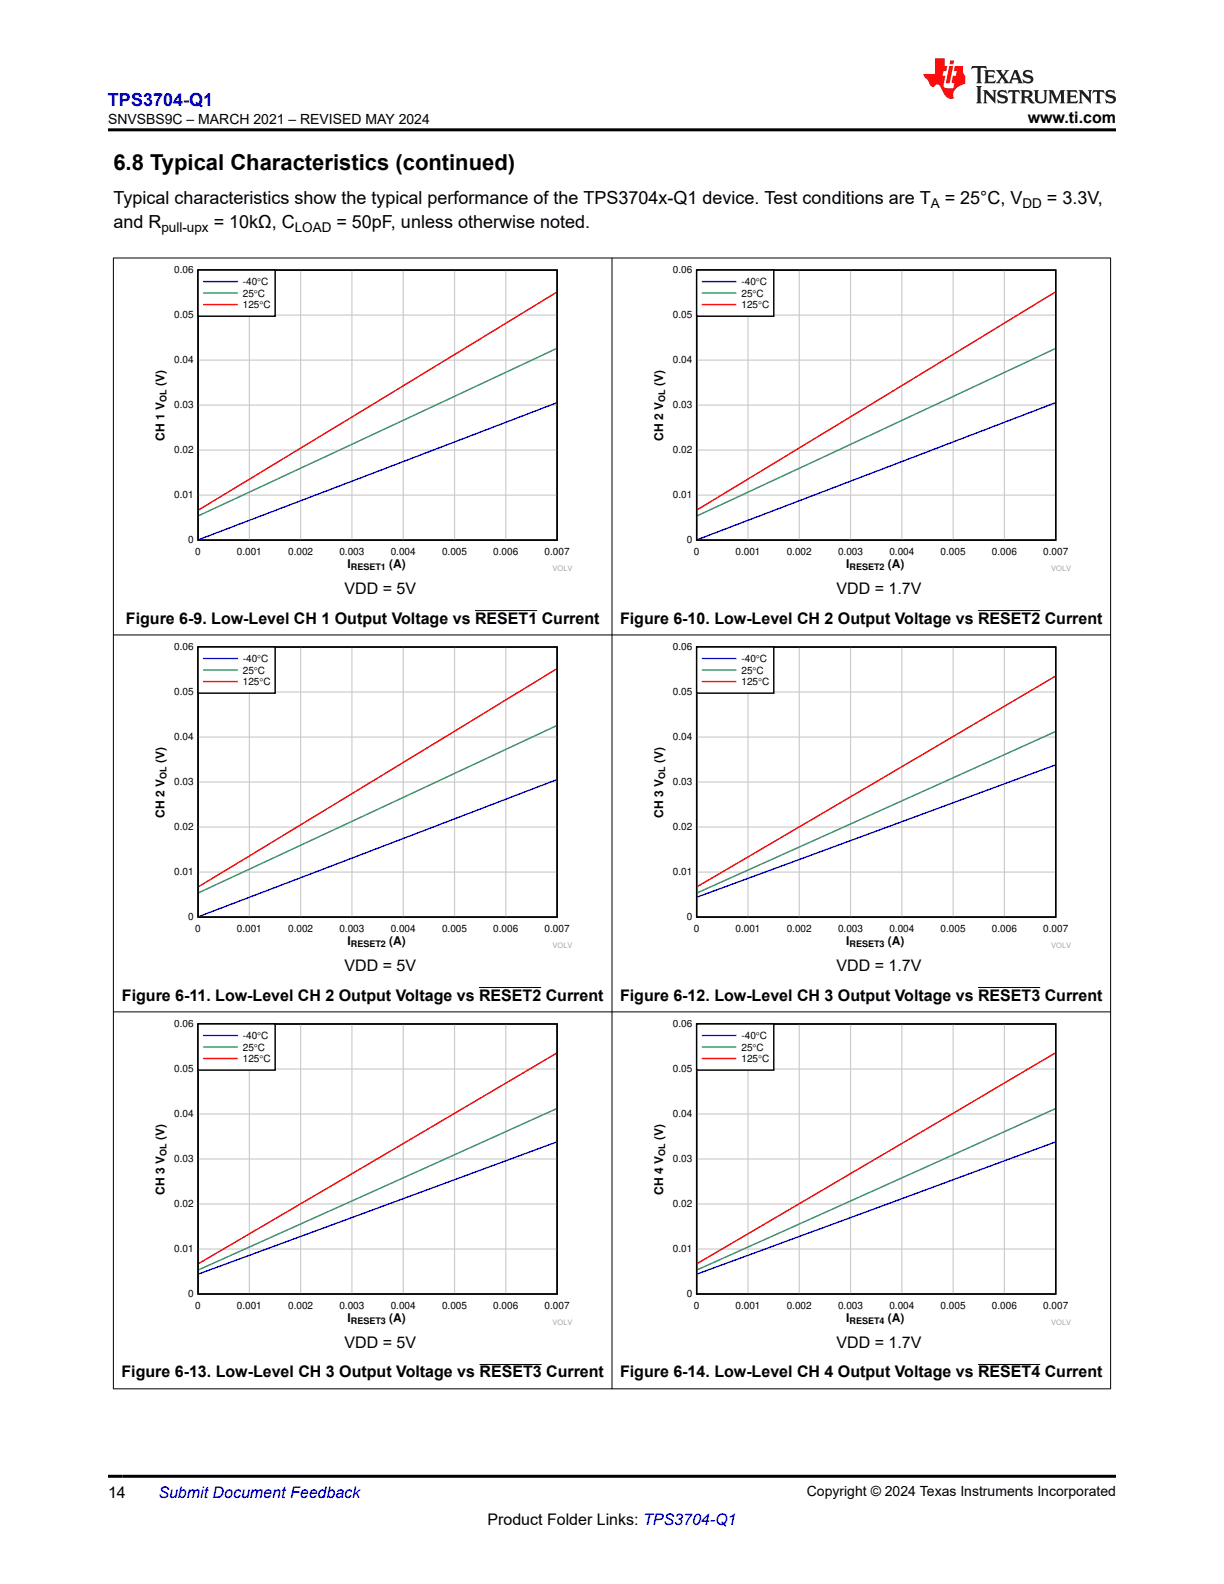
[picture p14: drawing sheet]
<svg xmlns="http://www.w3.org/2000/svg" width="216mm" height="279mm" viewBox="0 0 216 279" stroke-linecap="round" stroke-linejoin="round" font-family="sans-serif">
<defs><g id="words">
<text font-size="3.9" x="20" y="29.9">6.8 Typical Characteristics (continued)</text>
<text font-size="3.2" fill="#00f" x="19" y="18.7">TPS3704-Q1</text>
<g font-size="3.2">
<text x="20" y="36.1">Typical characteristics show the typical performance of the TPS3704x-Q1 device. Test conditions are T</text>
<text x="20" y="40.3">and R</text>
<text x="37.7" y="40.3">= 10kΩ, C</text>
<text x="59.3" y="40.3">= 50pF, unless otherwise noted.</text>
<text x="166.6" y="36.1">= 25°C, V</text>
<text x="184.7" y="36.1">= 3.3V,</text>
</g>
<g font-size="2.8">
<text x="181.3" y="21.8">www.ti.com</text>
<text x="60.8" y="104.8">VDD = 5V</text>
<text x="147.6" y="104.8">VDD = 1.7V</text>
<text x="22.2" y="110">Figure 6-9. Low-Level CH 1 Output Voltage vs RESET1 Current</text>
<text x="109.4" y="110">Figure 6-10. Low-Level CH 2 Output Voltage vs RESET2 Current</text>
<text x="60.8" y="171.3">VDD = 5V</text>
<text x="147.6" y="171.3">VDD = 1.7V</text>
<text x="21.5" y="176.5">Figure 6-11. Low-Level CH 2 Output Voltage vs RESET2 Current</text>
<text x="109.4" y="176.5">Figure 6-12. Low-Level CH 3 Output Voltage vs RESET3 Current</text>
<text x="60.8" y="237.8">VDD = 5V</text>
<text x="147.6" y="237.8">VDD = 1.7V</text>
<text x="21.4" y="243">Figure 6-13. Low-Level CH 3 Output Voltage vs RESET3 Current</text>
<text x="109.4" y="243">Figure 6-14. Low-Level CH 4 Output Voltage vs RESET4 Current</text>
<text x="19" y="264.2">14</text>
<text x="86" y="269">Product Folder Links: TPS3704-Q1</text>
</g>
<text font-size="2.8" fill="#00f" x="27.9" y="264.2">Submit Document Feedback</text>
<g font-size="2.5">
<text x="19.1" y="21.9">SNVSBS9C – MARCH 2021 – REVISED MAY 2024</text>
<text x="142.3" y="263.9">Copyright © 2024 Texas Instruments Incorporated</text>
</g>
<g font-size="2.4">
<text x="28.5" y="40.9">pull-upx</text>
<text x="52" y="40.9">LOAD</text>
<text x="164.2" y="36.7">A</text>
<text x="180.4" y="36.7">DD</text>
</g>
<g font-size="2.1">
<text x="29" y="68.1" transform="rotate(-90 29 68.1)">(V)</text>
<text x="117" y="68.1" transform="rotate(-90 117 68.1)">(V)</text>
<text x="29" y="77.7" transform="rotate(-90 29 77.7)">CH 1 V</text>
<text x="117" y="77.7" transform="rotate(-90 117 77.7)">CH 2 V</text>
<text x="61.3" y="100.2">I</text>
<text x="68.6" y="100.2">(A)</text>
<text x="149.3" y="100.2">I</text>
<text x="156.6" y="100.2">(A)</text>
<text x="29" y="134.6" transform="rotate(-90 29 134.6)">(V)</text>
<text x="117" y="134.6" transform="rotate(-90 117 134.6)">(V)</text>
<text x="29" y="144.2" transform="rotate(-90 29 144.2)">CH 2 V</text>
<text x="117" y="144.2" transform="rotate(-90 117 144.2)">CH 3 V</text>
<text x="61.3" y="166.7">I</text>
<text x="68.6" y="166.7">(A)</text>
<text x="149.3" y="166.7">I</text>
<text x="156.6" y="166.7">(A)</text>
<text x="29" y="201.1" transform="rotate(-90 29 201.1)">(V)</text>
<text x="117" y="201.1" transform="rotate(-90 117 201.1)">(V)</text>
<text x="29" y="210.7" transform="rotate(-90 29 210.7)">CH 3 V</text>
<text x="117" y="210.7" transform="rotate(-90 117 210.7)">CH 4 V</text>
<text x="61.3" y="233.2">I</text>
<text x="68.6" y="233.2">(A)</text>
<text x="149.3" y="233.2">I</text>
<text x="156.6" y="233.2">(A)</text>
</g>
<g font-size="1.8">
<text x="30.7" y="48.2">0.06</text>
<text x="42.8" y="50.3">-40qC</text>
<text x="42.8" y="52.3">25qC</text>
<text x="118.7" y="48.2">0.06</text>
<text x="130.8" y="50.3">-40qC</text>
<text x="130.8" y="52.3">25qC</text>
<text x="30.7" y="56.2">0.05</text>
<text x="42.8" y="54.4">125qC</text>
<text x="118.7" y="56.2">0.05</text>
<text x="130.8" y="54.4">125qC</text>
<text x="30.7" y="64.1">0.04</text>
<text x="118.7" y="64.1">0.04</text>
<text x="30.7" y="72">0.03</text>
<text x="118.7" y="72">0.03</text>
<text x="30.7" y="80">0.02</text>
<text x="118.7" y="80">0.02</text>
<text x="30.7" y="87.9">0.01</text>
<text x="118.7" y="87.9">0.01</text>
<text x="33.2" y="95.9">0</text>
<text x="121.1" y="95.9">0</text>
<text x="34.4" y="97.9">0</text>
<text x="41.8" y="97.9">0.001</text>
<text x="50.8" y="97.9">0.002</text>
<text x="59.9" y="97.9">0.003</text>
<text x="68.9" y="97.9">0.004</text>
<text x="78" y="97.9">0.005</text>
<text x="87" y="97.9">0.006</text>
<text x="96.1" y="97.9">0.007</text>
<text x="122.4" y="97.9">0</text>
<text x="129.7" y="97.9">0.001</text>
<text x="138.8" y="97.9">0.002</text>
<text x="147.8" y="97.9">0.003</text>
<text x="156.9" y="97.9">0.004</text>
<text x="165.9" y="97.9">0.005</text>
<text x="175" y="97.9">0.006</text>
<text x="184" y="97.9">0.007</text>
<text x="30.7" y="114.7">0.06</text>
<text x="42.8" y="116.8">-40qC</text>
<text x="42.8" y="118.8">25qC</text>
<text x="118.7" y="114.7">0.06</text>
<text x="130.8" y="116.8">-40qC</text>
<text x="130.8" y="118.8">25qC</text>
<text x="30.7" y="122.7">0.05</text>
<text x="42.8" y="120.9">125qC</text>
<text x="118.7" y="122.7">0.05</text>
<text x="130.8" y="120.9">125qC</text>
<text x="30.7" y="130.6">0.04</text>
<text x="118.7" y="130.6">0.04</text>
<text x="30.7" y="138.5">0.03</text>
<text x="118.7" y="138.5">0.03</text>
<text x="30.7" y="146.5">0.02</text>
<text x="118.7" y="146.5">0.02</text>
<text x="30.7" y="154.4">0.01</text>
<text x="118.7" y="154.4">0.01</text>
<text x="33.2" y="162.3">0</text>
<text x="34.4" y="164.4">0</text>
<text x="41.8" y="164.4">0.001</text>
<text x="50.8" y="164.4">0.002</text>
<text x="59.9" y="164.4">0.003</text>
<text x="68.9" y="164.4">0.004</text>
<text x="78" y="164.4">0.005</text>
<text x="87" y="164.4">0.006</text>
<text x="96.1" y="164.4">0.007</text>
<text x="121.1" y="162.3">0</text>
<text x="122.4" y="164.4">0</text>
<text x="129.7" y="164.4">0.001</text>
<text x="138.8" y="164.4">0.002</text>
<text x="147.8" y="164.4">0.003</text>
<text x="156.9" y="164.4">0.004</text>
<text x="165.9" y="164.4">0.005</text>
<text x="175" y="164.4">0.006</text>
<text x="184" y="164.4">0.007</text>
<text x="30.7" y="181.2">0.06</text>
<text x="42.8" y="183.3">-40qC</text>
<text x="42.8" y="185.3">25qC</text>
<text x="118.7" y="181.2">0.06</text>
<text x="130.8" y="183.3">-40qC</text>
<text x="130.8" y="185.3">25qC</text>
<text x="30.7" y="189.1">0.05</text>
<text x="42.8" y="187.3">125qC</text>
<text x="118.7" y="189.1">0.05</text>
<text x="130.8" y="187.3">125qC</text>
<text x="30.7" y="197.1">0.04</text>
<text x="118.7" y="197.1">0.04</text>
<text x="30.7" y="205">0.03</text>
<text x="118.7" y="205">0.03</text>
<text x="30.7" y="213">0.02</text>
<text x="118.7" y="213">0.02</text>
<text x="30.7" y="220.9">0.01</text>
<text x="118.7" y="220.9">0.01</text>
<text x="33.2" y="228.8">0</text>
<text x="34.4" y="230.9">0</text>
<text x="41.8" y="230.9">0.001</text>
<text x="50.8" y="230.9">0.002</text>
<text x="59.9" y="230.9">0.003</text>
<text x="68.9" y="230.9">0.004</text>
<text x="78" y="230.9">0.005</text>
<text x="87" y="230.9">0.006</text>
<text x="96.1" y="230.9">0.007</text>
<text x="121.1" y="228.8">0</text>
<text x="122.4" y="230.9">0</text>
<text x="129.7" y="230.9">0.001</text>
<text x="138.8" y="230.9">0.002</text>
<text x="147.8" y="230.9">0.003</text>
<text x="156.9" y="230.9">0.004</text>
<text x="165.9" y="230.9">0.005</text>
<text x="175" y="230.9">0.006</text>
<text x="184" y="230.9">0.007</text>
</g>
<g font-size="1.6">
<text x="29.4" y="70.9" transform="rotate(-90 29.4 70.9)">OL</text>
<text x="117.3" y="70.9" transform="rotate(-90 117.3 70.9)">OL</text>
<text x="61.9" y="100.6">RESET1</text>
<text x="149.9" y="100.6">RESET2</text>
<text x="29.4" y="137.4" transform="rotate(-90 29.4 137.4)">OL</text>
<text x="117.3" y="137.4" transform="rotate(-90 117.3 137.4)">OL</text>
<text x="61.9" y="167.1">RESET2</text>
<text x="149.9" y="167.1">RESET3</text>
<text x="29.4" y="203.9" transform="rotate(-90 29.4 203.9)">OL</text>
<text x="117.3" y="203.9" transform="rotate(-90 117.3 203.9)">OL</text>
<text x="61.9" y="233.6">RESET3</text>
<text x="149.9" y="233.6">RESET4</text>
</g>
<g font-size="1.3" fill="#a8a8a8">
<text x="97.5" y="100.7">VOLV</text>
<text x="185.4" y="100.7">VOLV</text>
<text x="97.5" y="167.2">VOLV</text>
<text x="185.4" y="167.2">VOLV</text>
<text x="97.5" y="233.7">VOLV</text>
<text x="185.4" y="233.7">VOLV</text>
</g>
</g></defs>
<path d="M34.9 47.6h63.4v47.7h-63.4z" fill="none" stroke="#000" stroke-width=".25"/>
<path d="M34.9 55.6h63.4M44 47.6v47.7M53 47.6v47.7M62.1 47.6v47.7M71.1 47.6v47.7M80.2 47.6v47.7M89.2 47.6v47.7M34.9 79.4h63.4M34.9 71.5h63.4M34.9 63.5h63.4M34.9 87.3h63.4" fill="none" stroke="#cbcbcb" stroke-width=".21"/>
<path d="M98.1 71.1l-62.9 24" fill="none" stroke="#00f" stroke-width=".25"/>
<path d="M98.1 61.5l-63 29.5" fill="none" stroke="#329865" stroke-width=".25"/>
<path d="M98.1 51.6l-63 38.3" fill="none" stroke="#f00" stroke-width=".25"/>
<path d="M34.9 47.6h13.6v8.2h-13.6z" fill-rule="evenodd" fill="#fff"/>
<path d="M34.9 47.6h13.6v8.2h-13.6zM122.9 47.6h63.3v47.7h-63.3z" fill="none" stroke="#000" stroke-width=".25"/>
<path d="M36 49.7h5.8M186.1 71.1l-63 24" fill="none" stroke="#00f" stroke-width=".25"/>
<path d="M36 51.7h5.8M186.1 61.5l-63.1 29.5" fill="none" stroke="#329865" stroke-width=".25"/>
<path d="M36 53.7h5.8M186.1 51.5l-63.1 38.4" fill="none" stroke="#f00" stroke-width=".25"/>
<path d="M83.8 107.7h11" fill="none" stroke="#000" stroke-width=".18"/>
<path d="M122.9 55.6h63.3M131.9 47.6v47.7M141 47.6v47.7M150 47.6v47.7M159.1 47.6v47.7M168.1 47.6v47.7M177.2 47.6v47.7M122.9 79.4h63.3M122.9 71.5h63.3M122.9 63.5h63.3M122.9 87.3h63.3" fill="none" stroke="#cbcbcb" stroke-width=".21"/>
<path d="M122.9 47.6h13.6v8.2h-13.6z" fill-rule="evenodd" fill="#fff"/>
<path d="M122.9 47.6h13.6v8.2h-13.6zM34.9 114.1h63.4v47.7h-63.4z" fill="none" stroke="#000" stroke-width=".25"/>
<path d="M123.9 49.7h5.9M98.1 137.6l-62.9 24" fill="none" stroke="#00f" stroke-width=".25"/>
<path d="M123.9 51.7h5.9M98.1 128l-63 29.5" fill="none" stroke="#329865" stroke-width=".25"/>
<path d="M123.9 53.7h5.9M98.1 118l-63 38.4" fill="none" stroke="#f00" stroke-width=".25"/>
<path d="M172.5 107.7h11" fill="none" stroke="#000" stroke-width=".18"/>
<path d="M44 114.1v47.7M53 114.1v47.7M62.1 114.1v47.7M71.1 114.1v47.7M80.2 114.1v47.7M89.2 114.1v47.7M34.9 137.9h63.4M34.9 130h63.4M34.9 122.1h63.4M34.9 153.8h63.4M34.9 145.9h63.4" fill="none" stroke="#cbcbcb" stroke-width=".21"/>
<path d="M34.9 114.1h13.6v8.2h-13.6z" fill-rule="evenodd" fill="#fff"/>
<path d="M34.9 114.1h13.6v8.2h-13.6zM122.9 114.1h63.3v47.7h-63.3z" fill="none" stroke="#000" stroke-width=".25"/>
<path d="M36 116.2h5.8M186.1 135l-63.1 23.2" fill="none" stroke="#00f" stroke-width=".25"/>
<path d="M36 118.2h5.8M186.1 129.1l-63.1 28.4" fill="none" stroke="#329865" stroke-width=".25"/>
<path d="M186.1 119.3l-63.1 37.1M36 120.2h5.8" fill="none" stroke="#f00" stroke-width=".25"/>
<path d="M84.5 174.2h11" fill="none" stroke="#000" stroke-width=".18"/>
<path d="M131.9 114.1v47.7M141 114.1v47.7M150 114.1v47.7M159.1 114.1v47.7M168.1 114.1v47.7M177.2 114.1v47.7M122.9 137.9h63.3M122.9 130h63.3M122.9 122.1h63.3M122.9 153.8h63.3M122.9 145.9h63.3" fill="none" stroke="#cbcbcb" stroke-width=".21"/>
<path d="M122.9 114.1h13.6v8.2h-13.6z" fill-rule="evenodd" fill="#fff"/>
<path d="M122.9 114.1h13.6v8.2h-13.6zM34.9 180.6h63.4v47.7h-63.4z" fill="none" stroke="#000" stroke-width=".25"/>
<path d="M123.9 116.2h5.9M98.1 201.5l-63 23.2" fill="none" stroke="#00f" stroke-width=".25"/>
<path d="M123.9 118.2h5.9M98.1 195.6l-63 28.4" fill="none" stroke="#329865" stroke-width=".25"/>
<path d="M123.9 120.2h5.9M98.1 185.8l-63 37.1" fill="none" stroke="#f00" stroke-width=".25"/>
<path d="M172.5 174.2h11" fill="none" stroke="#000" stroke-width=".18"/>
<path d="M34.9 196.5h63.4M34.9 188.6h63.4M44 180.6v47.7M53 180.6v47.7M62.1 180.6v47.7M71.1 180.6v47.7M80.2 180.6v47.7M89.2 180.6v47.7M34.9 212.4h63.4M34.9 204.4h63.4M34.9 220.3h63.4" fill="none" stroke="#cbcbcb" stroke-width=".21"/>
<path d="M34.9 180.6h13.6v8.2h-13.6z" fill-rule="evenodd" fill="#fff"/>
<path d="M34.9 180.6h13.6v8.2h-13.6zM122.9 180.6h63.3v47.7h-63.3z" fill="none" stroke="#000" stroke-width=".25"/>
<path d="M36 182.6h5.8M186.1 201.5l-63.1 23.2" fill="none" stroke="#00f" stroke-width=".25"/>
<path d="M36 184.7h5.8M186.1 195.6l-63.1 28.4" fill="none" stroke="#329865" stroke-width=".25"/>
<path d="M36 186.7h5.8M186.1 185.8l-63.1 37.1" fill="none" stroke="#f00" stroke-width=".25"/>
<path d="M84.6 240.7h10.9" fill="none" stroke="#000" stroke-width=".18"/>
<path d="M122.9 196.5h63.3M122.9 188.6h63.3M131.9 180.6v47.7M141 180.6v47.7M150 180.6v47.7M159.1 180.6v47.7M168.1 180.6v47.7M177.2 180.6v47.7M122.9 212.4h63.3M122.9 204.4h63.3M122.9 220.3h63.3" fill="none" stroke="#cbcbcb" stroke-width=".21"/>
<path d="M122.9 180.6h13.6v8.2h-13.6z" fill-rule="evenodd" fill="#fff"/>
<path d="M122.9 180.6h13.6v8.2h-13.6z" fill="none" stroke="#000" stroke-width=".25"/>
<path d="M123.9 182.6h5.9" fill="none" stroke="#00f" stroke-width=".25"/>
<path d="M123.9 184.7h5.9" fill="none" stroke="#329865" stroke-width=".25"/>
<path d="M123.9 186.7h5.9" fill="none" stroke="#f00" stroke-width=".25"/>
<path d="M19.9 45.5h176.1M20 45.4v199.6M107.9 45.4v199.6M195.9 45.4v199.6M19.9 112h176.1M19.9 178.5h176.1M19.9 245h176.1M172.5 240.7h11" fill="none" stroke="#000" stroke-width=".18"/>
<path d="M171.5 11.6l-.2 .6a.81 .81 0 0 1 1.1-.1v2.2l-.2 .4h1l-.2-.4v-2.2a.81 .81 0 0 1 1 .1l-.1-.6zM173.6 12.4l.2 .3v1.6l-.2 .4h1.9l.1-.6a1.17 1.17 0 0 1-1.3 .3v-.8h.6l.4 .2v-.7l-.4 .2h-.6v-.5l.2-.2a1 1 0 0 1 1 .3l-.1-.5zM175.7 12.4l.9 1.1-1 1.2h.9l-.2-.2 .5-.8 .4 .8-.2 .2h1.6l-.2-.2 .2-.5h.9l.1 .5-.1 .2h.9l-.2-.4-.8-1.9h-.5l-.9 2.1-.9-1.1 .9-1h-.8l.2 .2-.4 .6-.4-.6 .2-.2zM179 12.8l.4 1h-.7zM180.7 12.5a.65 .65 0 0 0-.2 .7 .65 .65 0 0 0 .6 .5l.6 .1 .1 .3a.79 .79 0 0 1-.7 .4 .79 .79 0 0 1-.7-.5l.1 .7 .2-.1a.93 .93 0 0 0 1.1 0 .93 .93 0 0 0 .4-.9 1.46 1.46 0 0 0-1.2-.6l-.1-.3a1.09 1.09 0 0 1 1.2 .2l-.2-.6-.1 .1-.5-.2zM172.2 15.2l.2 .4v2.2l-.2 .4h1l-.2-.4v-2.2l.2-.4zM173.4 15.9l.2 .4v1.5l-.2 .4h.8l-.3-.4 .1-1.3 1.6 1.8v-2l.2-.4h-.7l.1 .2 .1 1.1-1.2-1.3zM176.2 16a.65 .65 0 0 0-.2 .8 .65 .65 0 0 0 .6 .4l.6 .2 .1 .2a.79 .79 0 0 1-.7 .4 .79 .79 0 0 1-.7-.5l.1 .7 .2-.1a.93 .93 0 0 0 1.1 .1 .93 .93 0 0 0 .4-1 1.46 1.46 0 0 0-1.2-.5l-.1-.4a1.09 1.09 0 0 1 1.2 .2l-.1-.6-.2 .1-.5-.1zM177.9 15.9l-.1 .6a.63 .63 0 0 1 .8-.3v1.6l-.3 .4h1l-.2-.4v-1.6a.81 .81 0 0 1 .9 .3l-.2-.6zM180 15.9l.2 .4v1.5l-.2 .4h1l-.2-.2-.1-.7h.3a.87 .87 0 0 1 .6 .7 .64 .64 0 0 0 .9 .1l-.2-.1-.5-.7-.3-.1a.61 .61 0 0 0 .6-.6 .61 .61 0 0 0-.5-.7zM180.8 16.2h.1a.47 .47 0 0 1 .5 .1 .47 .47 0 0 1 .1 .5l-.1 .1-.7 .1zM182.3 15.9l.2 .2a2.27 2.27 0 0 0 .4 2 1.04 1.04 0 0 0 1.7-.7v-1.3l.2-.2h-.8l.2 .4v1.1a.6 .6 0 0 1-.6 .6 .6 .6 0 0 1-.6-.6v-1.1l.3-.4zM184.9 15.9l.2 .4v1.5l-.2 .4h.8l-.3-.4v-1.4l.9 1.9 .9-1.9v1.4l-.3 .4h1l-.2-.4v-1.5l.2-.4h-.8l-.7 1.5-.6-1.5zM188.1 15.9l.2 .4v1.5l-.2 .4h1.9l.1-.6a1.17 1.17 0 0 1-1.3 .3v-.8h.6l.4 .2v-.6l-.4 .2h-.6v-.6l.2-.1a1.01 1.01 0 0 1 1 .3l-.1-.6zM190.2 15.9l.3 .4v1.5l-.3 .4h.8l-.2-.4v-1.3l1.6 1.8v-2l.2-.4h-.7l.2 .2v1.1l-1.2-1.3zM192.8 15.9l-.1 .6a.63 .63 0 0 1 .8-.3v1.6l-.3 .4h1l-.2-.4v-1.6a.81 .81 0 0 1 .9 .3l-.2-.6zM195.2 16a.65 .65 0 0 0-.2 .8 .65 .65 0 0 0 .6 .4l.6 .2 .2 .2a.79 .79 0 0 1-.7 .4 .79 .79 0 0 1-.7-.5l.1 .7 .2-.1a.93 .93 0 0 0 1 .1 .93 .93 0 0 0 .5-1 1.46 1.46 0 0 0-1.3-.5v-.4a1.09 1.09 0 0 1 1.2 .2l-.2-.6-.2 .1-.5-.1z" fill="#231f20"/>
<path d="M164.9 10.3v2.7h-2l.1 .4 .8 1a.95 .95 0 0 0 1 .9 .59 .59 0 0 1 .5-.4 .59 .59 0 0 1 .5 .3l.4 .8a1.73 1.73 0 0 0 2 1.4 1.76 1.76 0 0 1 1.1-2.3l1-.3-.1-1.5a1.59 1.59 0 0 1-.3-1.7h-1.5l-.2 .9h.6l-.2 .9h-.5l-.2 .9v.3l.4 .1-.1 .9h-.7a.73 .73 0 0 1-1-.7l.3-1.5h-.5l.1-.9h.5l.2-.9h-.5v-1.3zM167.4 11.6l-.6 3.1h.7l.6-3.1zM167.6 10.7l-.1 .6h.7l.1-.6z" fill="#ed1c24"/>
<path d="M19 22.9h177.8M19 260.4h177.8" fill="none" stroke="#000" stroke-width=".53"/>
<use href="#words"/>
</svg>
